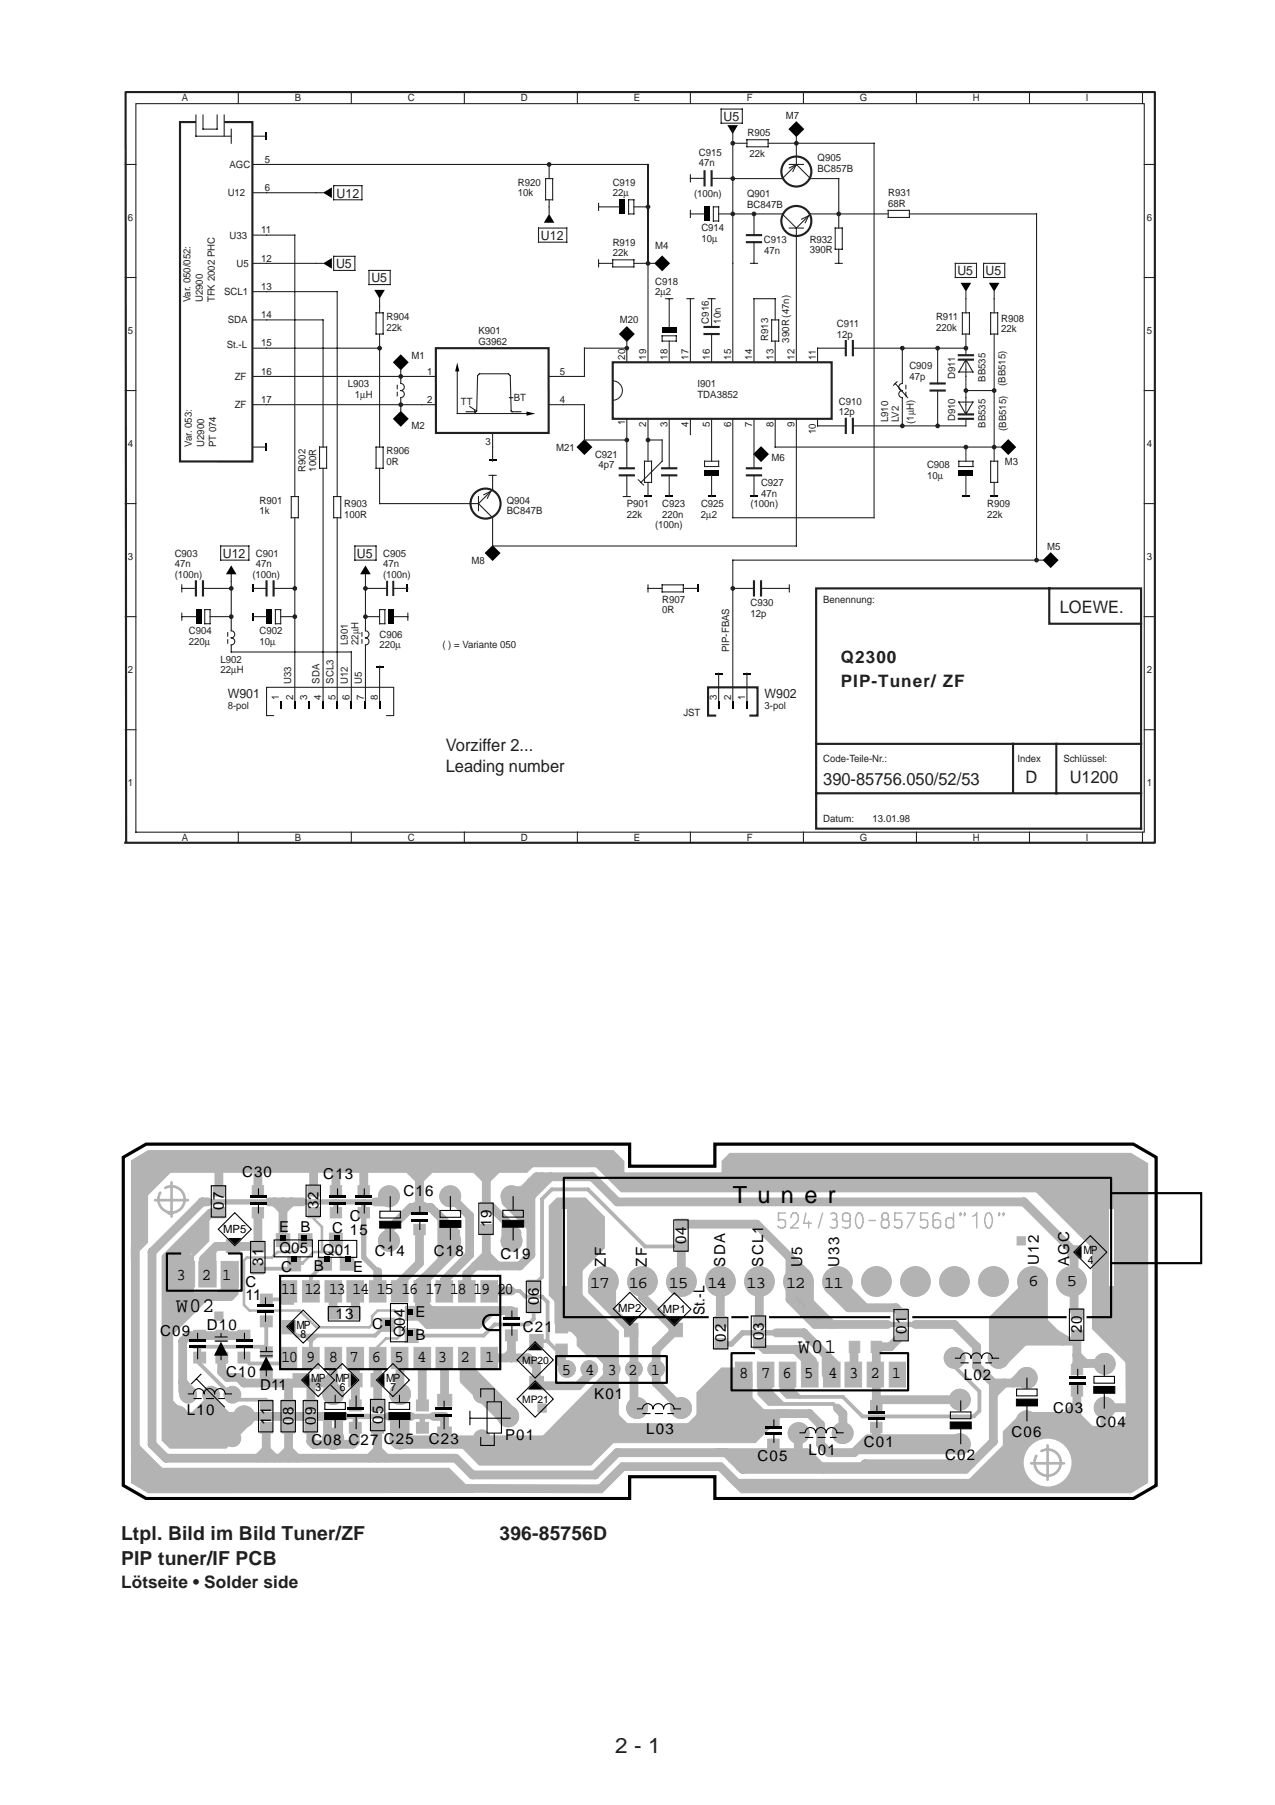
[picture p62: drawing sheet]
<svg xmlns="http://www.w3.org/2000/svg" width="210mm" height="297mm" viewBox="0 0 210 297" stroke-linecap="round" stroke-linejoin="round" font-family="sans-serif">
<defs><g id="words">
<text font-size="3.9" x="120.6" y="198">T u n e r</text>
<text font-size="3.5" fill="#231f20" x="101.3" y="288.5">2 - 1</text>
<g font-size="3.4">
<text x="29" y="215.9">W02</text>
<text x="131.4" y="222.7">W01</text>
</g>
<g font-size="3.2" fill="#231f20">
<text x="19.9" y="253.5">Ltpl. Bild im Bild Tuner/ZF</text>
<text x="19.9" y="257.6">PIP tuner/IF PCB</text>
<text x="82.2" y="253.5">396-85756D</text>
</g>
<g font-size="2.8" fill="#231f20">
<text x="174.5" y="100.9">LOEWE.</text>
<text x="138.4" y="113.1">PIP-Tuner/ ZF</text>
<text x="138.4" y="109">Q2300</text>
<text x="73.4" y="123.5">Vorziffer 2...</text>
<text x="73.4" y="127">Leading number</text>
<text x="135.5" y="129.2">390-85756.050/52/53</text>
<text x="168.8" y="128.9">D</text>
<text x="176.1" y="128.9">U1200</text>
<text x="19.9" y="261.3">Lötseite • Solder side</text>
</g>
<g font-size="2.7">
<text x="29.1" y="210.6">3</text>
<text x="33.2" y="210.6">2 1</text>
<text x="46.2" y="213">11 12 13 14 15 16 17 18 19 20</text>
<text x="97.1" y="211.9">17</text>
<text x="103.5" y="211.9">16</text>
<text x="110.1" y="211.9">15</text>
<text x="116.4" y="211.9">14</text>
<text x="122.9" y="211.9">13</text>
<text x="129.4" y="211.9">12</text>
<text x="135.7" y="211.9">11</text>
<text x="169.3" y="211.6">6</text>
<text x="175.6" y="211.6">5</text>
<text x="46.3" y="224.2">10 9</text>
<text x="54.1" y="224.2">8 7</text>
<text x="61.2" y="224.2">6</text>
<text x="65" y="224.2">5</text>
<text x="68.7" y="224.2">4 3</text>
<text x="75.8" y="224.2">2</text>
<text x="79.9" y="224.2">1</text>
<text x="92.5" y="226.3">5</text>
<text x="96.3" y="226.3">4</text>
<text x="100" y="226.3">3 2</text>
<text x="107.2" y="226.3">1</text>
<text x="121.7" y="226.8">8</text>
<text x="125.3" y="226.8">7</text>
<text x="128.8" y="226.8">6</text>
<text x="132.4" y="226.8">5</text>
<text x="136.3" y="226.8">4</text>
<text x="139.8" y="226.8">3</text>
<text x="143.3" y="226.8">2</text>
<text x="146.8" y="226.8">1</text>
</g>
<g font-size="2.5">
<text x="39.8" y="193.6">C30</text>
<text x="53.2" y="194">C13</text>
<text x="66.4" y="196.8">C16</text>
<text x="36.9" y="199.1" transform="rotate(-90 36.9 199.1)">07</text>
<text x="46" y="202.7">E</text>
<text x="49.5" y="202.7">B</text>
<text x="52.5" y="199" transform="rotate(-90 52.5 199)">32</text>
<text x="54.7" y="203">C</text>
<text x="57.6" y="201">C</text>
<text x="57.6" y="203.2">15</text>
<text x="80.9" y="202" transform="rotate(-90 80.9 202)">19</text>
<text x="43.3" y="208.3" transform="rotate(-90 43.3 208.3)">31</text>
<text x="46" y="206.3">Q05</text>
<text x="46.3" y="209.4">C</text>
<text x="51.6" y="209.2">B</text>
<text x="53.2" y="206.5">Q01</text>
<text x="58.2" y="209.4">E</text>
<text x="61.7" y="206.7">C14</text>
<text x="71.4" y="206.7">C18</text>
<text x="82.4" y="207.2">C19</text>
<text x="99.7" y="208.4" transform="rotate(-90 99.7 208.4)">ZF</text>
<text x="106.5" y="208.4" transform="rotate(-90 106.5 208.4)">ZF</text>
<text x="113" y="204.7" transform="rotate(-90 113 204.7)">04</text>
<text x="119.4" y="208.4" transform="rotate(-90 119.4 208.4)">SDA</text>
<text x="125.6" y="208.4" transform="rotate(-90 125.6 208.4)">SCL1</text>
<text x="132.1" y="208.4" transform="rotate(-90 132.1 208.4)">U5</text>
<text x="138.2" y="208.4" transform="rotate(-90 138.2 208.4)">U33</text>
<text x="171" y="208.1" transform="rotate(-90 171 208.1)">U12</text>
<text x="176" y="208.3" transform="rotate(-90 176 208.3)">AGC</text>
<text x="40.4" y="211.8">C</text>
<text x="40.4" y="214">11</text>
<text x="88.7" y="214.8" transform="rotate(-90 88.7 214.8)">06</text>
<text x="26.4" y="219.8">C09</text>
<text x="34.1" y="218.8">D10</text>
<text x="55.2" y="217.1">13</text>
<text x="61.3" y="218.6">C</text>
<text x="66.6" y="220.1" transform="rotate(-90 66.6 220.1)">Q04</text>
<text x="68.4" y="220.6">B</text>
<text x="68.4" y="216.7">E</text>
<text x="86.1" y="219.2">C21</text>
<text x="116" y="216.4" transform="rotate(-90 116 216.4)">St.-L</text>
<text x="119.5" y="220.8" transform="rotate(-90 119.5 220.8)">02</text>
<text x="125.7" y="220.5" transform="rotate(-90 125.7 220.5)">03</text>
<text x="149.2" y="219.5" transform="rotate(-90 149.2 219.5)">01</text>
<text x="178.1" y="219.4" transform="rotate(-90 178.1 219.4)">20</text>
<text x="37.2" y="226.6">C10</text>
<text x="158.7" y="227.2">L02</text>
<text x="30.8" y="232.8">L10</text>
<text x="42.8" y="228.7">D11</text>
<text x="97.8" y="230.2">K01</text>
<text x="173.4" y="232.5">C03</text>
<text x="44.6" y="234.5" transform="rotate(-90 44.6 234.5)">11</text>
<text x="48.3" y="234.5" transform="rotate(-90 48.3 234.5)">08</text>
<text x="51.3" y="237.7">C08 C27</text>
<text x="52" y="234.5" transform="rotate(-90 52 234.5)">09</text>
<text x="63.1" y="234.3" transform="rotate(-90 63.1 234.3)">05</text>
<text x="63.2" y="237.7">C25</text>
<text x="70.6" y="237.6">C23</text>
<text x="83.1" y="236.9">P01</text>
<text x="106.4" y="235.9">L03</text>
<text x="133.1" y="239.4">L01</text>
<text x="142.2" y="238.1">C01</text>
<text x="166.5" y="236.5">C06</text>
<text x="180.4" y="234.9">C04</text>
<text x="124.7" y="240.5">C05</text>
<text x="155.6" y="240.3">C02</text>
</g>
<g font-size="2.1" fill="#231f20">
<text x="119.1" y="19.9">U5</text>
<text x="55.4" y="32.5">U12</text>
<text x="89" y="39.5">U12</text>
<text x="55.3" y="44.1">U5</text>
<text x="61.1" y="46.4">U5</text>
<text x="157.6" y="45.3">U5</text>
<text x="162.3" y="45.3">U5</text>
<text x="36.7" y="91.8">U12</text>
<text x="58.8" y="91.8">U5</text>
<text x="37.5" y="114.9">W901</text>
<text x="125.9" y="114.9">W902</text>
</g>
<g font-size="1.9">
<text x="36.7" y="202.9">MP5</text>
<text x="178.4" y="206.4">MP</text>
<text x="179.1" y="207.9">4</text>
<text x="101.8" y="216">MP2</text>
<text x="48.8" y="218.7">MP</text>
<text x="49.5" y="220.2">8</text>
<text x="109.1" y="216.1">MP1</text>
<text x="51.2" y="227.5">MP</text>
<text x="55.2" y="227.5">MP</text>
<text x="63.6" y="227.5">MP</text>
<text x="52" y="229">3</text>
<text x="55.9" y="229">6</text>
<text x="64.3" y="229">7</text>
</g>
<g font-size="1.7">
<text x="86" y="224.4">MP20</text>
<text x="86" y="230.9">MP21</text>
</g>
<g font-size="1.6" fill="#231f20">
<text x="29.9" y="16.6">A</text>
<text x="48.5" y="16.6">B</text>
<text x="67.1" y="16.6">C</text>
<text x="85.7" y="16.6">D</text>
<text x="104.4" y="16.6">E</text>
<text x="123" y="16.6">F</text>
<text x="141.6" y="16.6">G</text>
<text x="160.2" y="16.6">H</text>
<text x="178.8" y="16.6">I</text>
<text x="123.1" y="22.3">R905</text>
<text x="129.4" y="19.5">M7</text>
<text x="37.8" y="27.6">AGC</text>
<text x="43.6" y="26.8">5</text>
<text x="115" y="27.4">47n</text>
<text x="115" y="25.6">C915</text>
<text x="123.4" y="25.9">22k</text>
<text x="134.6" y="26.5">Q905</text>
<text x="134.6" y="28.2">BC857B</text>
<text x="37.5" y="32.3">U12</text>
<text x="43.6" y="31.4">6</text>
<text x="85.2" y="30.6">R920</text>
<text x="85.2" y="32.3">10k</text>
<text x="100.9" y="32.3">22µ</text>
<text x="100.9" y="30.6">C919</text>
<text x="114.3" y="32.3">(100n)</text>
<text x="123" y="32.5">Q901</text>
<text x="123" y="34.2">BC847B</text>
<text x="146.2" y="32.3">R931</text>
<text x="146.2" y="34">68R</text>
<text x="21.1" y="36.4">6</text>
<text x="37.8" y="39.3">U33</text>
<text x="43" y="38.4">11</text>
<text x="100.9" y="40.4">R919</text>
<text x="107.8" y="41">M4</text>
<text x="115.5" y="39.8">10µ</text>
<text x="115.5" y="38.1">C914</text>
<text x="125.8" y="40">C913</text>
<text x="125.8" y="41.8">47n</text>
<text x="133.3" y="39.9">R932</text>
<text x="133.3" y="41.7">390R</text>
<text x="188.8" y="36.4">6</text>
<text x="38.9" y="43.9">U5</text>
<text x="43" y="43.1">12</text>
<text x="43" y="47.7">13</text>
<text x="100.9" y="42.2">22k</text>
<text x="107.8" y="46.8">C918</text>
<text x="31.4" y="49.7" transform="rotate(-90 31.4 49.7)">Var. 050/052:</text>
<text x="33.4" y="49.7" transform="rotate(-90 33.4 49.7)">U2900</text>
<text x="35.4" y="49.7" transform="rotate(-90 35.4 49.7)">TFK 2002 PHC</text>
<text x="36.9" y="48.6">SCL1</text>
<text x="37.5" y="53.2">SDA</text>
<text x="43" y="52.4">14</text>
<text x="63.7" y="52.6">R904</text>
<text x="102" y="53.2">M20</text>
<text x="107.8" y="48.6">2µ2</text>
<text x="116.7" y="53.2" transform="rotate(-90 116.7 53.2)">C916</text>
<text x="118.7" y="53.2" transform="rotate(-90 118.7 53.2)">10n</text>
<text x="137.8" y="53.8">C911</text>
<text x="154.1" y="52.6">R911</text>
<text x="164.8" y="52.9">R908</text>
<text x="21.1" y="55">5</text>
<text x="37.3" y="57.3">St.-L</text>
<text x="43" y="57">15</text>
<text x="63.7" y="54.4">22k</text>
<text x="67.7" y="59">M1</text>
<text x="78.8" y="56.7">G3962</text>
<text x="78.8" y="55">K901</text>
<text x="102.9" y="59.2" transform="rotate(-90 102.9 59.2)">20</text>
<text x="106.4" y="59.2" transform="rotate(-90 106.4 59.2)">19</text>
<text x="109.9" y="59.2" transform="rotate(-90 109.9 59.2)">18</text>
<text x="113.4" y="59.2" transform="rotate(-90 113.4 59.2)">17</text>
<text x="116.9" y="59.2" transform="rotate(-90 116.9 59.2)">16</text>
<text x="120.3" y="59.2" transform="rotate(-90 120.3 59.2)">15</text>
<text x="123.8" y="59.2" transform="rotate(-90 123.8 59.2)">14</text>
<text x="126.5" y="56.1" transform="rotate(-90 126.5 56.1)">R913</text>
<text x="127.3" y="59.2" transform="rotate(-90 127.3 59.2)">13</text>
<text x="129.9" y="56.4" transform="rotate(-90 129.9 56.4)">390R (47n)</text>
<text x="130.8" y="59.2" transform="rotate(-90 130.8 59.2)">12</text>
<text x="134.3" y="59.2" transform="rotate(-90 134.3 59.2)">11</text>
<text x="137.8" y="55.6">12p</text>
<text x="154.1" y="54.4">220k</text>
<text x="164.8" y="54.7">22k</text>
<text x="188.8" y="55">5</text>
<text x="38.6" y="62.5">ZF</text>
<text x="43" y="61.7">16</text>
<text x="57.3" y="63.7">L903</text>
<text x="58.4" y="65.4">1µH</text>
<text x="70.3" y="61.7">1</text>
<text x="92.1" y="61.7">5</text>
<text x="114.8" y="65.4">TDA3852</text>
<text x="114.8" y="63.7">I901</text>
<text x="149.7" y="60.8">C909</text>
<text x="149.7" y="62.5">47p</text>
<text x="157.3" y="62.3" transform="rotate(-90 157.3 62.3)">D911</text>
<text x="162.2" y="62.8" transform="rotate(-90 162.2 62.8)">BB535</text>
<text x="165.5" y="63.5" transform="rotate(-90 165.5 63.5)">(BB515)</text>
<text x="38.6" y="67.2">ZF</text>
<text x="43" y="66.3">17</text>
<text x="67.7" y="70.7">M2</text>
<text x="70.3" y="66.3">2</text>
<text x="75.9" y="66.6">TT</text>
<text x="84.6" y="66">BT</text>
<text x="92.1" y="66.3">4</text>
<text x="102.9" y="69.9" transform="rotate(-90 102.9 69.9)">1</text>
<text x="106.4" y="70.2" transform="rotate(-90 106.4 70.2)">2</text>
<text x="109.9" y="70.2" transform="rotate(-90 109.9 70.2)">3</text>
<text x="113.4" y="70.2" transform="rotate(-90 113.4 70.2)">4</text>
<text x="116.9" y="70.2" transform="rotate(-90 116.9 70.2)">5</text>
<text x="120.3" y="70.2" transform="rotate(-90 120.3 70.2)">6</text>
<text x="123.8" y="70.2" transform="rotate(-90 123.8 70.2)">7</text>
<text x="127.3" y="70.2" transform="rotate(-90 127.3 70.2)">8</text>
<text x="130.8" y="70.2" transform="rotate(-90 130.8 70.2)">9</text>
<text x="134.3" y="71.4" transform="rotate(-90 134.3 71.4)">10</text>
<text x="138.1" y="68.3">12p</text>
<text x="138.1" y="66.6">C910</text>
<text x="146.2" y="69.5" transform="rotate(-90 146.2 69.5)">L910</text>
<text x="148" y="69.5" transform="rotate(-90 148 69.5)">LV2</text>
<text x="150.4" y="69.7" transform="rotate(-90 150.4 69.7)">(1µH)</text>
<text x="157.3" y="69.3" transform="rotate(-90 157.3 69.3)">D910</text>
<text x="162.2" y="70.4" transform="rotate(-90 162.2 70.4)">BB535</text>
<text x="165.6" y="70.9" transform="rotate(-90 165.6 70.9)">(BB515)</text>
<text x="21.1" y="73.6">4</text>
<text x="31.6" y="73.6" transform="rotate(-90 31.6 73.6)">Var. 053:</text>
<text x="33.6" y="73.6" transform="rotate(-90 33.6 73.6)">U2900</text>
<text x="35.6" y="73.6" transform="rotate(-90 35.6 73.6)">PT 074</text>
<text x="50.3" y="77.6" transform="rotate(-90 50.3 77.6)">R902</text>
<text x="52" y="77.6" transform="rotate(-90 52 77.6)">100R</text>
<text x="63.7" y="76.5">0R</text>
<text x="63.7" y="74.7">R906</text>
<text x="80" y="73.3">3</text>
<text x="91.6" y="74.2">M21</text>
<text x="98" y="75.3">C921</text>
<text x="98.5" y="77.1">4p7</text>
<text x="127" y="75.9">M6</text>
<text x="152.6" y="77.1">C908</text>
<text x="165.4" y="76.5">M3</text>
<text x="188.8" y="73.6">4</text>
<text x="42.7" y="82.9">R901</text>
<text x="56.7" y="83.5">R903</text>
<text x="83.4" y="82.9">Q904</text>
<text x="103.2" y="83.5">P901</text>
<text x="109" y="83.5">C923</text>
<text x="115.4" y="83.5">C925</text>
<text x="123.5" y="83.5">(100n)</text>
<text x="125.3" y="81.7">47n</text>
<text x="125.3" y="80">C927</text>
<text x="152.6" y="78.8">10µ</text>
<text x="162.5" y="83.5">R909</text>
<text x="42.7" y="84.6">1k</text>
<text x="56.7" y="85.2">100R</text>
<text x="83.4" y="84.6">BC847B</text>
<text x="103.2" y="85.2">22k</text>
<text x="107.8" y="86.9">(100n)</text>
<text x="109" y="85.2">220n</text>
<text x="115.4" y="85.2">2µ2</text>
<text x="162.5" y="85.2">22k</text>
<text x="21.1" y="92.2">3</text>
<text x="28.8" y="95.1">(100n)</text>
<text x="28.8" y="93.3">47n</text>
<text x="28.8" y="91.6">C903</text>
<text x="41.6" y="95.1">(100n)</text>
<text x="42.1" y="93.3">47n</text>
<text x="42.1" y="91.6">C901</text>
<text x="63.1" y="95.1">(100n)</text>
<text x="63.1" y="93.3">47n</text>
<text x="63.1" y="91.6">C905</text>
<text x="77.6" y="92.8">M8</text>
<text x="172.4" y="90.4">M5</text>
<text x="188.8" y="92.2">3</text>
<text x="109" y="100.9">0R</text>
<text x="109" y="99.2">R907</text>
<text x="123.5" y="101.5">12p</text>
<text x="123.5" y="99.7">C930</text>
<text x="135.5" y="99.2">Benennung:</text>
<text x="31.1" y="106.1">220µ</text>
<text x="31.1" y="104.4">C904</text>
<text x="42.7" y="106.1">10µ</text>
<text x="42.7" y="104.4">C902</text>
<text x="57.3" y="106.1" transform="rotate(-90 57.3 106.1)">L901</text>
<text x="59" y="106.1" transform="rotate(-90 59 106.1)">22µH</text>
<text x="62.5" y="105">C906</text>
<text x="62.5" y="106.7">220µ</text>
<text x="72.8" y="106.7">( ) = Variante 050</text>
<text x="120.1" y="107.3" transform="rotate(-90 120.1 107.3)">PIP-FBAS</text>
<text x="21.1" y="110.8">2</text>
<text x="36.3" y="110.8">22µH</text>
<text x="36.3" y="109">L902</text>
<text x="48" y="112.5" transform="rotate(-90 48 112.5)">U33</text>
<text x="52.6" y="112.5" transform="rotate(-90 52.6 112.5)">SDA</text>
<text x="54.9" y="112.5" transform="rotate(-90 54.9 112.5)">SCL3</text>
<text x="57.3" y="112.5" transform="rotate(-90 57.3 112.5)">U12</text>
<text x="59.6" y="112.5" transform="rotate(-90 59.6 112.5)">U5</text>
<text x="188.8" y="110.8">2</text>
<text x="37.5" y="116.6">8-pol</text>
<text x="45.9" y="115.1" transform="rotate(-90 45.9 115.1)">1</text>
<text x="48.2" y="115.1" transform="rotate(-90 48.2 115.1)">2</text>
<text x="50.6" y="115.1" transform="rotate(-90 50.6 115.1)">3</text>
<text x="52.9" y="115.1" transform="rotate(-90 52.9 115.1)">4</text>
<text x="55.2" y="115.1" transform="rotate(-90 55.2 115.1)">5</text>
<text x="57.5" y="115.1" transform="rotate(-90 57.5 115.1)">6</text>
<text x="59.9" y="115.1" transform="rotate(-90 59.9 115.1)">7</text>
<text x="62.2" y="115.1" transform="rotate(-90 62.2 115.1)">8</text>
<text x="112.5" y="117.8">JST</text>
<text x="118" y="115.1" transform="rotate(-90 118 115.1)">3</text>
<text x="120.4" y="115.1" transform="rotate(-90 120.4 115.1)">2</text>
<text x="122.7" y="115.1" transform="rotate(-90 122.7 115.1)">1</text>
<text x="125.9" y="116.6">3-pol</text>
<text x="135.5" y="125.3">Code-Teile-Nr.:</text>
<text x="167.5" y="125.3">Index</text>
<text x="175.1" y="125.3">Schlüssel:</text>
<text x="21.1" y="129.4">1</text>
<text x="188.8" y="129.4">1</text>
<text x="135.5" y="135.2">Datum:</text>
<text x="143.7" y="135.2">13.01.98</text>
<text x="29.9" y="138.4">A</text>
<text x="48.5" y="138.4">B</text>
<text x="67.1" y="138.4">C</text>
<text x="85.7" y="138.4">D</text>
<text x="104.4" y="138.4">E</text>
<text x="123" y="138.4">F</text>
<text x="141.6" y="138.4">G</text>
<text x="160.2" y="138.4">H</text>
<text x="178.8" y="138.4">I</text>
</g>
</g></defs>
<g fill="none" stroke="#231f20" stroke-width=".18">
<path d="M22.4 17.1h166v119.8h-166zM32.3 18.9v3.5h5.8M33.4 18.9v2.3h2.3v-2.3M36.9 18.9v3.5M39.2 15.3v1.7M57.8 15.3v1.7M76.4 15.3v1.7M95.1 15.3v1.7M113.7 15.3v1.7M118.7 17.9h3.5v2.4h-3.5zM132.3 15.3v1.7M150.9 15.3v1.7"/>
<path d="M169.5 15.3v1.7M188.1 15.3v1.7M20.6 27.1h1.8M38.1 21.2v2.4M41.6 27.1h65.1v32.5M41.6 31.7h11.6M41.6 22.4h2.3M41.6 38.7h6.9v43M54.9 30.6h4.7v2.3h-4.7zM88.7 37.5h4.6v2.4h-4.6zM89.8 29.4h1.2v3.5h-1.2zM90.4 27.1v2.3"/>
<path d="M90.4 32.9v2.3M98.5 34h3.5M98.5 33.5v1.1M103.5 32.9h.9v2.3h-.9zM104.4 34h2.3M113.7 28.8v1.1M113.7 34.6v1.2M113.7 35.2h2.3M113.7 29.4h2.3M117.1 29.4h3.5M117.4 34h.9v2.4h-.9zM118.3 35.2h10.5l2.3 2.3"/>
<path d="M120.6 23.6h2.4M120.6 21.2v38.4M123 23h3.5v1.2h-3.5zM124.1 35.2v3.5M124.1 39.9v3.4M126.5 23.6h17.4v61.6h-23.3v-16.3M129.9 27.1h2.4M129.9 37.5h2.4M131.1 22.4v4.7M131.1 37.5v22.1M131.1 27.1l-1.2 .5M131.1 27.1l-.6 1.1"/>
<path d="M131.1 27.1l-2.3 2.3h-8.2M131.1 27.1l2.3 2.3h4.7v8.1M132 36.1l1.1-.6-.5 1.2M137.5 37.5h1.2v3.5h-1.2zM146.2 35.2h-12.8l-2.3 2.3M146.2 34.6h3.5v1.2h-3.5zM149.7 35.2h20.9v57M188.4 27.1h1.7M20.6 45.7h1.8M41.6 43.3h11.6M41.6 52.6h11.6v21M41.6 57.3h20.9"/>
<path d="M41.6 48h13.9v33.7M54.9 42.2h3.5v2.3h-3.5zM60.7 44.5h3.5v2.3h-3.5zM61.9 51.5h1.2v3.5h-1.2zM62.5 49.2v2.3M62.5 55v18.6M98.5 43.3h2.4M98.5 42.8v1.1M100.9 42.8h3.5v1.1h-3.5zM103.2 57.3h-7v4.6h-5.8M103.2 56.1v3.5M104.4 43.3h3.4"/>
<path d="M109 55.3h2.3v.8h-2.3zM109.6 49.2h1.2M110.2 49.2v4.6M110.2 56.1v3.5M113.1 49.2h1.1M113.7 49.2v10.4M116.6 49.2h1.1M117.1 49.2v4.6M117.1 55v4.6M123.5 43.3h1.2M127 52.6h1.2v3.5h-1.2zM127.6 52.6v-3.4h-3.5v10.4"/>
<path d="M127.6 56.1v3.5M137.5 43.3h1.2M138.1 41v2.3M139.2 57.3h-4.6v2.3M140.4 57.3h18.6M148.5 57.3v5.8a.58 .58 0 0 0-.5 .6 .58 .58 0 0 0 .5 .6 .58 .58 0 0 0-.5 .6 .58 .58 0 0 0 .5 .5v4.7M154.4 57.3v5.8M157.3 43.3h3.5v2.4h-3.5zM158.4 51.5h1.2v3.5h-1.2zM159 48v3.5M159 55v3.5M159 59.2v9"/>
<path d="M159 59.2l1.2 2h-2.3zM161.9 43.3h3.5v2.4h-3.5zM163.1 51.5h1.1v3.5h-1.1zM163.7 48v3.5M163.7 55v20.9M188.4 45.7h1.7M20.6 64.3h1.8M41.6 61.9h30.2M41.6 66.6h30.2M41.6 73.6h2.3M52.6 73.6h1.2v3.5h-1.2zM53.2 77.1v38.3"/>
<path d="M61.9 73.6h1.2v3.5h-1.2zM62.5 77.1v5.8h16.3M65.4 63.4v.6M65.4 64.6v.5M66 60.8v2.3a.58 .58 0 0 1 .6 .6 .58 .58 0 0 1-.6 .6 .58 .58 0 0 1 .6 .6 .58 .58 0 0 1-.6 .5v2.4M75.3 60.5v7.6h11.6M76.7 67.8h1.6l.2-.2 .1-5.8 .3-.3h4.8l.3 .3 .2 5.8 .1 .2h1.4M77.3 66.9l.9 .6v.4M80.5 78.2h1.2M81.1 71.2v4.7M81.1 78.2v2.4l-2.3 2.3M83.9 65.4h.5"/>
<path d="M90.4 66.6h5.8v5.8h7M100.9 62.7a1.6 1.6 0 0 1 1.6 1.6 1.6 1.6 0 0 1-1.6 1.6M103.2 68.9v8.2M103.2 78.2v3.5M105.1 79l.9 .8M106.1 75.9h1.2v3.5h-1.2zM106.7 72.4h2.3v3.5l-3.5 3.5M106.7 68.9v7M106.7 79.4v2.3M110.2 68.9v8.2M110.2 78.2v3.5M113.7 68.9v2.6"/>
<path d="M116 75.9h2.3v.9h-2.3zM117.1 68.9v7M117.1 78.2v3.5M124.1 68.9v8.2M124.1 78.2v3.5M127.6 68.9v4.7h37.2M131.1 68.9v21h-50v-4.7l-2.3-2.3M134.6 68.9v1.2h4.6M147.4 63.1l2 2.3M147.7 62.8l-.6 .6M149.1 63.4v.6M149.1 64.6v.5"/>
<path d="M154.4 64.3v5.8M157.9 75.9h2.3v.9h-2.3zM157.9 66.2h2.3l-1.2 2zM159 64.3h4.7M159 68.9v1.2h-18.6M159 73.6v2.3M159 78.2v3.5M163.1 75.9h1.1v3.5h-1.1zM163.7 79.4v2.3M188.4 64.3h1.7M20.6 82.9h1.8M29.9 96.8h2.4"/>
<path d="M29.9 96.2v1.2M33.4 96.8h4.7M36.3 89.9h4.7v2.3h-4.7zM38.1 94.5v9.3a.58 .58 0 0 1 .5 .6 .58 .58 0 0 1-.5 .6 .58 .58 0 0 1 .5 .6 .58 .58 0 0 1-.5 .5v1.2h19.7v8.1M41.6 96.8h2.3M45 96.8h3.5M48 81.7h1.1v3.5h-1.1zM48.5 85.2v30.2M54.9 81.7h1.2v3.5h-1.2zM55.5 85.2v30.2M58.4 89.9h3.5v2.3h-3.5zM60.2 94.5v9.3a.58 .58 0 0 1 .5 .6 .58 .58 0 0 1-.5 .6 .58 .58 0 0 1 .5 .6 .58 .58 0 0 1-.5 .5v9.3"/>
<path d="M60.2 96.8h3.5M63.7 95.7v2.3M63.8 95.7v2.3M64.7 95.7v2.3M64.8 95.7v2.3M64.8 96.8h2.3M78.8 81.7v2.3M79.6 81.4l1.2-.6-.6 1.2M102.6 81.7h1.2M106.7 96.8h2.3M106.7 96.2v1.2M109 96.2h3.5v1.2h-3.5z"/>
<path d="M112.5 96.8h2.3M120.6 96.8h3.5M125.3 96.8h4.6M129.9 96.2v1.2M171.8 92.2h-51.2v23.2M188.4 82.9h1.7M20.6 101.5h1.8M29.9 101.5h2.4M29.9 100.9v1.2M33.7 100.3h.9v2.3h-.9zM34.6 101.5h3.5M37.5 104.1v.6"/>
<path d="M37.5 105.3v.5M41.6 101.5h2.3M45 117.8h-1.1v-4.7h20.9v4.7h-1.1M45.3 100.3h.9v2.3h-.9zM46.2 101.5h2.3M59.6 104.1v.6M59.6 105.3v.5M60.2 101.5h2.3M62.5 100.3h.9v2.3h-.9zM62.5 109.6v5.8M64.8 101.5h2.3M67.1 100.9v1.2"/>
<path d="M118.3 110.8v4.6M123 110.8v4.6M188.4 101.5h1.7M20.6 120.1h1.8M39.2 136.9v1.8M57.8 136.9v1.8M76.4 136.9v1.8M95.1 136.9v1.8M113.7 136.9v1.8M132.3 136.9v1.8M150.9 136.9v1.8M169.5 136.9v1.8"/>
<path d="M188.1 136.9v1.8M188.4 120.1h1.7"/>
</g>
<g fill="none" stroke="#231f20" stroke-width=".35">
<path d="M32.3 20.1h-2.7v55.8h12v-55.8h-4.7M116 28.2v2.3M117.1 28.2v2.3M123 38.7h2.3M123 39.9h2.3M71.8 57.3h18.5v13.9h-18.5zM100.9 59.6h36v9.3h-36zM116 55h2.3M116 53.8h2.3M139.2 56.1v2.4M140.4 56.1v2.4M157.9 58.5h2.3"/>
<path d="M157.9 59.2h2.3M102 77.1h2.4M102 78.2h2.4M109 77.1h2.3M109 78.2h2.3M123 77.1h2.3M123 78.2h2.3M139.2 68.9v2.3M140.4 68.9v2.3M153.2 63.1h2.3M153.2 64.3h2.3M157.9 68.9h2.3"/>
<path d="M157.9 68.2h2.3M32.3 95.7v2.3M33.4 95.7v2.3M43.9 95.7v2.3M45 95.7v2.3M124.1 95.7v2.3M125.3 95.7v2.3M134.4 96.8h53.5v39.6h-53.5zM172.7 96.8v5.8h15.2M117.7 117.8h-1.1v-4.7h8.1v4.7h-1.2M20.8 138.5l-.1-123.3 169.4-.1v123.6h-169.5M134.4 130.6h53.5"/>
<path d="M134.4 122.4h53.5M166.8 122.4v8M173.9 122.4v8.2"/>
<circle cx="131.1" cy="28.2" r="2.47"/>
<circle cx="131.1" cy="36.4" r="2.47"/>
<circle cx="79.9" cy="82.9" r="2.47"/>
</g>
<g fill="#000">
<path d="M129.8 21.2l1.3-1.3 1.3 1.3-1.3 1.4zM53.2 31.7l1.4-.9v1.8zM116 34h.9v2.4h-.9zM61.6 47.7h1.8l-.9 1.5zM64.7 59.6l1.3-1.3 1.3 1.3-1.3 1.3zM109 53.8h2.3v.9h-2.3zM162.8 46.5h1.7l-.8 1.5zM64.7 68.9l1.3-1.3 1.3 1.3-1.3 1.3zM80.5 75.6h1.2v.3h-1.2zM94.9 73.6l1.3-1.3 1.3 1.3-1.3 1.3zM116 77.4h2.3v.8h-2.3zM124 74.7l1.3-1.3 1.3 1.3-1.3 1.3z"/>
<path d="M157.9 77.4h2.3v.8h-2.3zM164.7 73.6l1.3-1.3 1.3 1.3-1.3 1.3zM81.1 89.7l1.3 1.3-1.3 1.3-1.3-1.3zM114.8 96.2h.3v1.2h-.3zM171.7 92.2l1.3-1.3 1.3 1.3-1.3 1.3zM41.5 100.9h.3v1.2h-.3zM62.3 115.4h.3v1.2h-.3zM63.9 100.3h.9v2.3h-.9zM122.4 110.8h1.1v.3h-1.1zM122.8 115.4h.3v1.2h-.3z"/>
</g>
<g fill="#000">
<path d="M90.4 35.2l.9 1.5h-1.8zM119.7 20.6h1.8l-.9 1.4zM53.2 43.3l1.4-.8v1.7zM158.1 46.5h1.8l-.9 1.5zM75.3 59.7l.3 1.4h-.7zM86.7 67.7l1.4 .4-1.4 .3zM38.1 93.1l.8 1.4h-1.7zM60.2 93.1l.8 1.4h-1.7z"/>
<path d="M43.7 21.8h.3v1.2h-.3z" fill-rule="evenodd"/>
<path d="M102 32.9h.9v2.3h-.9z" fill-rule="evenodd"/>
<path d="M101.9 55l1.3-1.3 1.3 1.3-1.3 1.3z" fill-rule="evenodd"/>
<path d="M109 42l1.3 1.3-1.3 1.4-1.3-1.4z" fill-rule="evenodd"/>
<path d="M43.7 73h.3v1.2h-.3z" fill-rule="evenodd"/>
<path d="M41.5 96.2h.3v1.2h-.3z" fill-rule="evenodd"/>
<path d="M66.9 96.2h.2v1.2h-.2z" fill-rule="evenodd"/>
<path d="M106.1 81.5h1.2v.3h-1.2z" fill-rule="evenodd"/>
<path d="M109.6 81.5h1.2v.3h-1.2z" fill-rule="evenodd"/>
<path d="M116.6 81.4h1.1v.3h-1.1z" fill-rule="evenodd"/>
<path d="M123.5 81.5h1.2v.3h-1.2z" fill-rule="evenodd"/>
<path d="M158.4 81.5h1.2v.3h-1.2z" fill-rule="evenodd"/>
<path d="M163.1 81.5h1.1v.3h-1.1z" fill-rule="evenodd"/>
<path d="M32.3 100.3h.8v2.3h-.8z" fill-rule="evenodd"/>
<path d="M43.9 100.3h.9v2.3h-.9z" fill-rule="evenodd"/>
<path d="M46.1 115.4h.3v1.2h-.3z" fill-rule="evenodd"/>
<path d="M48.4 115.4h.3v1.2h-.3z" fill-rule="evenodd"/>
<path d="M50.7 115.4h.3v1.2h-.3z" fill-rule="evenodd"/>
<path d="M53 115.4h.3v1.2h-.3z" fill-rule="evenodd"/>
<path d="M55.4 115.4h.3v1.2h-.3z" fill-rule="evenodd"/>
<path d="M57.7 115.4h.3v1.2h-.3z" fill-rule="evenodd"/>
<path d="M60 115.4h.3v1.2h-.3z" fill-rule="evenodd"/>
<path d="M61.9 109.6h1.2v.3h-1.2z" fill-rule="evenodd"/>
<path d="M117.7 110.8h1.2v.3h-1.2z" fill-rule="evenodd"/>
<path d="M118.2 115.4h.3v1.2h-.3z" fill-rule="evenodd"/>
<path d="M120.5 115.4h.3v1.2h-.3z" fill-rule="evenodd"/>
</g>
<g fill="#231f20" stroke="#231f20" stroke-width=".19">
<circle cx="103.2" cy="72.4" r=".29"/>
<circle cx="148.5" cy="70.1" r=".29"/>
<circle cx="154.4" cy="70.1" r=".29"/>
<circle cx="148.5" cy="57.3" r=".29"/>
<circle cx="154.4" cy="57.3" r=".29"/>
<circle cx="159" cy="57.3" r=".29"/>
<circle cx="106.7" cy="72.4" r=".29"/>
<circle cx="103.2" cy="57.3" r=".29"/>
<circle cx="138.1" cy="35.2" r=".29"/>
<circle cx="38.1" cy="101.5" r=".29"/>
<circle cx="38.1" cy="96.8" r=".29"/>
<circle cx="90.4" cy="27.1" r=".29"/>
<circle cx="106.7" cy="34" r=".29"/>
<circle cx="106.7" cy="43.3" r=".29"/>
<circle cx="66" cy="66.6" r=".29"/>
<circle cx="66" cy="61.9" r=".29"/>
<circle cx="159" cy="64.3" r=".29"/>
<circle cx="159" cy="73.6" r=".29"/>
<circle cx="163.7" cy="73.6" r=".29"/>
<circle cx="163.7" cy="64.3" r=".29"/>
<circle cx="60.2" cy="96.8" r=".29"/>
<circle cx="60.2" cy="101.5" r=".29"/>
<circle cx="120.6" cy="35.2" r=".29"/>
<circle cx="120.6" cy="29.4" r=".29"/>
<circle cx="120.6" cy="23.6" r=".29"/>
<circle cx="124.1" cy="35.2" r=".29"/>
<circle cx="120.6" cy="96.8" r=".29"/>
<circle cx="170.6" cy="92.2" r=".29"/>
<circle cx="48.5" cy="101.5" r=".29"/>
<circle cx="48.5" cy="96.8" r=".29"/>
<circle cx="62.5" cy="57.3" r=".29"/>
<circle cx="131.1" cy="23.6" r=".29"/>
</g>
<g fill="#b3b3b3" stroke="#b3b3b3" stroke-width=".16">
<path d="M35.4 215.9h1.3v1.4h-1.3z"/>
<path d="M167.4 203.5h1.4v1.4h-1.4z"/>
<path d="M88.6 231h1.3v1.4h-1.3z"/>
</g>
<g fill="#b3b3b3">
<path d="M156.7 229.1a1.8 1.8 0 0 1 2-.4 1.8 1.8 0 0 1 1.1 1.6h-1.8h1.8a1.8 1.8 0 0 1-2.5 1.7 1.8 1.8 0 0 1-.6-2.9z"/>
<circle cx="158" cy="230.3" r="1.8"/>
<circle cx="158" cy="237.7" r="1.8"/>
<circle cx="181.9" cy="224.4" r="1.8"/>
<circle cx="181.9" cy="231.7" r="1.8"/>
<circle cx="169" cy="226.8" r="1.8"/>
<circle cx="169" cy="233.9" r="1.8"/>
<circle cx="54.9" cy="229.4" r="1.8"/>
<circle cx="54.9" cy="236.8" r="1.8"/>
<circle cx="64" cy="196.9" r="1.8"/>
<circle cx="64" cy="204.2" r="1.8"/>
<circle cx="74.1" cy="196.9" r="1.8"/>
<circle cx="74.1" cy="204.2" r="1.8"/>
<circle cx="84.2" cy="196.9" r="1.8"/>
<circle cx="84.2" cy="204.2" r="1.8"/>
</g>
<g fill="#b3b3b3" stroke="#b3b3b3" stroke-width=".25">
<path d="M91.5 217.6h1.9v1.7h-1.9z"/>
<path d="M86.9 210.7h1.9v1.7h-1.9z"/>
<path d="M86.9 214.3h1.9v1.7h-1.9z"/>
<path d="M83.3 215.3h1.8v1.7h-1.8z"/>
<path d="M83.3 218.9h1.8v1.7h-1.8z"/>
<path d="M68.6 230.4h1.9v1.7h-1.9z"/>
<path d="M61.2 230.4h1.9v1.7h-1.9z"/>
<path d="M57.6 230.4h1.8v1.7h-1.8z"/>
<path d="M57.6 215.2h1.7v1.9h-1.7z"/>
<path d="M54 215.2h1.7v1.9h-1.7z"/>
<path d="M46.4 212.9h1.9v1.7h-1.9z"/>
<path d="M42.9 225.3h1.9v1.7h-1.9z"/>
<path d="M39.2 222.6h1.9v1.7h-1.9z"/>
<path d="M31.9 222.6h1.9v1.7h-1.9z"/>
<path d="M35.6 222.6h1.9v1.7h-1.9z"/>
<path d="M39.2 219h1.9v1.7h-1.9z"/>
<path d="M31.9 219h1.9v1.7h-1.9z"/>
<path d="M35.6 219h1.9v1.7h-1.9z"/>
<path d="M42.9 221.7h1.9v1.7h-1.9z"/>
<path d="M42.9 216.6h1.9v1.7h-1.9z"/>
<path d="M42.9 213h1.9v1.7h-1.9z"/>
<path d="M41.5 207.9h1.9v1.7h-1.9z"/>
<path d="M41.5 204.3h1.9v1.7h-1.9z"/>
<path d="M42.9 230.4h1.9v1.7h-1.9z"/>
<path d="M46.5 230.4h1.9v1.7h-1.9z"/>
<path d="M50.2 230.4h1.9v1.7h-1.9z"/>
<path d="M68.6 234.1h1.9v1.7h-1.9z"/>
<path d="M61.2 234.1h1.9v1.7h-1.9z"/>
<path d="M57.6 234.1h1.8v1.7h-1.8z"/>
<path d="M42.9 234.1h1.9v1.7h-1.9z"/>
<path d="M46.5 234.1h1.9v1.7h-1.9z"/>
<path d="M50.2 234.1h1.9v1.7h-1.9z"/>
</g>
<path d="M91.5 221.2h1.9v1.7h-1.9z" fill="#b3b3b3" stroke="#b3b3b3" stroke-width=".16"/>
<g fill="#b3b3b3">
<circle cx="65.9" cy="229.4" r="1.8"/>
<circle cx="65.9" cy="236.8" r="1.8"/>
</g>
<g fill="#b3b3b3" stroke="#b3b3b3" stroke-width=".16">
<path d="M41.5 195.1h1.9v1.7h-1.9z"/>
<path d="M41.5 198.7h1.9v1.7h-1.9z"/>
<path d="M50.7 195.1h1.9v1.7h-1.9z"/>
<path d="M50.7 198.7h1.9v1.7h-1.9z"/>
<path d="M54.4 195.1h1.8v1.7h-1.8z"/>
<path d="M54.4 198.7h1.8v1.7h-1.8z"/>
<path d="M58.9 195.1h1.9v1.7h-1.9z"/>
<path d="M68.1 197.9h1.9v1.7h-1.9z"/>
<path d="M68.1 201.5h1.9v1.7h-1.9z"/>
<path d="M79.1 197.9h1.9v1.7h-1.9z"/>
<path d="M79.1 201.5h1.9v1.7h-1.9z"/>
<path d="M111.2 200.6h1.9v1.7h-1.9z"/>
<path d="M111.2 204.2h1.9v1.7h-1.9z"/>
<path d="M147.5 215.3h1.9v1.7h-1.9z"/>
<path d="M147.5 218.9h1.9v1.7h-1.9z"/>
<path d="M143.3 230.5h1.9v1.7h-1.9z"/>
<path d="M143.3 234.1h1.9v1.7h-1.9z"/>
<path d="M176.4 228h1.8v1.7h-1.8z"/>
<path d="M176.4 224.5h1.8v1.7h-1.8z"/>
<path d="M176.4 218.9h1.8v1.7h-1.8z"/>
<path d="M176.4 215.4h1.8v1.7h-1.8z"/>
<path d="M126.4 233.2h1.9v1.7h-1.9z"/>
<path d="M117.7 216.7h1.9v1.7h-1.9z"/>
<path d="M117.7 220.3h1.9v1.7h-1.9z"/>
<path d="M126.4 236.8h1.9v1.7h-1.9z"/>
<path d="M143.4 220.7h1.7v1.9h-1.7z"/>
<path d="M139.8 220.7h1.7v1.9h-1.7z"/>
<path d="M124.1 216.7h1.8v1.7h-1.8z"/>
<path d="M124.1 220.3h1.8v1.7h-1.8z"/>
<path d="M58.9 198.7h1.9v1.7h-1.9z"/>
<path d="M35.1 198.7h1.9v1.7h-1.9z"/>
</g>
<g fill="#b3b3b3">
<circle cx="108" cy="225.3" r="1.45"/>
<circle cx="104.4" cy="225.3" r="1.45"/>
<circle cx="100.7" cy="225.3" r="1.45"/>
<circle cx="97" cy="225.3" r="1.45"/>
<circle cx="93.4" cy="225.3" r="1.45"/>
<circle cx="138.7" cy="235.8" r="1.8"/>
<circle cx="131.5" cy="235.8" r="1.8"/>
<circle cx="164.4" cy="223.5" r="1.8"/>
<circle cx="157.2" cy="223.5" r="1.8"/>
<circle cx="112.1" cy="231.7" r="1.8"/>
<circle cx="104.9" cy="231.7" r="1.8"/>
<circle cx="38.3" cy="229.5" r="1.45"/>
<circle cx="31" cy="229.5" r="1.45"/>
<circle cx="34.7" cy="229.5" r="1.45"/>
<circle cx="38.3" cy="236.7" r="1.45"/>
<circle cx="31.1" cy="236.7" r="1.45"/>
<circle cx="40.2" cy="233.1" r="1.8"/>
<circle cx="29.2" cy="233.1" r="1.8"/>
</g>
<path d="M110.1 217.8h2.2" fill="none" stroke="#b3b3b3" stroke-width=".16"/>
<g fill="#b3b3b3" stroke="#b3b3b3" stroke-width=".16">
<path d="M87.2 219.6h2.2v2.2h-2.2z"/>
<path d="M62.7 216.9h2.3v2.2h-2.3z"/>
<path d="M57.4 226h2.2v2.2h-2.2z"/>
<path d="M48.2 226.1h2.3v2.2h-2.3z"/>
<path d="M72.1 234.8h2.2v2h-2.2z"/>
<path d="M46.4 217.3h2.2v2.2h-2.2z"/>
<path d="M45.5 203h2.2v2.1h-2.2z"/>
<path d="M37.3 204h2.2v2.1h-2.2z"/>
<path d="M49.1 203h2.3v2.1h-2.3z"/>
<path d="M52.4 206.9h2.2v2.1h-2.2z"/>
<path d="M56 206.9h2.2v2.1h-2.2z"/>
<path d="M54.2 202.9h2.1v2.3h-2.1z"/>
<path d="M47.4 206.9h2.1v2.2h-2.1z"/>
<path d="M61.1 226h2.2v2.2h-2.2z"/>
<path d="M72.1 229.5h2.3v1.9h-2.3z"/>
<path d="M66.7 215h2.1v2.3h-2.1z"/>
<path d="M66.7 218.7h2.1v2.2h-2.1z"/>
<path d="M87.2 226.5h2.3v2.2h-2.3z"/>
</g>
<g fill="#b3b3b3">
<circle cx="79.3" cy="229.5" r="1.45"/>
<circle cx="79.3" cy="236.7" r="1.45"/>
<circle cx="83.7" cy="233.1" r="1.8"/>
</g>
<path d="M66.7 220.9h2.1" fill="none" stroke="#b3b3b3" stroke-width=".16"/>
<path d="M35.1 195.1h1.9v1.7h-1.9z" fill="#b3b3b3" stroke="#b3b3b3" stroke-width=".16"/>
<g fill="#b3b3b3">
<circle cx="176.4" cy="210.9" r="2.51"/>
<circle cx="170" cy="210.9" r="2.51"/>
<circle cx="163.6" cy="210.9" r="2.51"/>
<circle cx="157.1" cy="210.9" r="2.51"/>
<circle cx="150.7" cy="210.9" r="2.51"/>
<circle cx="144.3" cy="210.9" r="2.51"/>
<circle cx="137.9" cy="210.9" r="2.51"/>
<circle cx="131.4" cy="210.9" r="2.51"/>
<circle cx="125" cy="210.9" r="2.51"/>
<circle cx="118.6" cy="210.9" r="2.51"/>
<circle cx="112.2" cy="210.9" r="2.51"/>
<circle cx="105.8" cy="210.9" r="2.51"/>
<circle cx="99.3" cy="210.9" r="2.51"/>
</g>
<g fill="#b3b3b3" stroke="#b3b3b3" stroke-width=".16">
<path d="M146.4 224.2h2.7v4.1h-2.7z"/>
<path d="M142.8 224.2h2.7v4.1h-2.7z"/>
<path d="M139.1 224.2h2.8v4.1h-2.8z"/>
<path d="M135.6 224.2h2.7v4.1h-2.7z"/>
<path d="M131.9 224.2h2.8v4.1h-2.8z"/>
<path d="M128.3 224.2h2.7v4.1h-2.7z"/>
<path d="M124.7 224.2h2.7v4.1h-2.7z"/>
<path d="M121.1 224.2h2.7v4.1h-2.7z"/>
<path d="M79.2 210.8h2.7v3.5h-2.7z"/>
<path d="M75.5 210.8h2.7v3.5h-2.7z"/>
<path d="M71.8 210.8h2.7v3.5h-2.7z"/>
<path d="M68.2 210.8h2.7v3.5h-2.7z"/>
<path d="M64.4 210.8h2.8v3.5h-2.8z"/>
<path d="M60.8 210.8h2.7v3.5h-2.7z"/>
<path d="M57.1 210.8h2.8v3.5h-2.8z"/>
<path d="M53.5 210.8h2.7v3.5h-2.7z"/>
<path d="M49.8 210.8h2.7v3.5h-2.7z"/>
<path d="M29.2 207.6h2.8v4.2h-2.8z"/>
<path d="M32.7 207.6h2.9v4.2h-2.9z"/>
<path d="M36.4 207.6h2.8v4.2h-2.8z"/>
<path d="M46.1 210.8h2.8v3.5h-2.8z"/>
<path d="M79.2 221.7h2.7v3.5h-2.7z"/>
<path d="M75.5 221.7h2.7v3.5h-2.7z"/>
<path d="M71.8 221.7h2.7v3.5h-2.7z"/>
<path d="M68.2 221.7h2.7v3.5h-2.7z"/>
<path d="M64.4 221.7h2.8v3.5h-2.8z"/>
<path d="M60.8 221.7h2.7v3.5h-2.7z"/>
<path d="M57.1 221.7h2.8v3.5h-2.8z"/>
<path d="M53.5 221.7h2.7v3.5h-2.7z"/>
<path d="M49.8 221.7h2.7v3.5h-2.7z"/>
<path d="M46.1 221.7h2.8v3.5h-2.8z"/>
</g>
<path d="M20.3 190.4l3.8-2.1h79.6v3.6h14v-3.6h68.9l3.7 2.1v54l-3.7 2.2h-68.9v-3.6h-14v3.6h-79.6l-3.8-2.2z" fill="none" stroke="#000" stroke-width=".53"/>
<g fill="none" stroke="#b3b3b3" stroke-width="1.4">
<path d="M34.7 199.6h1.3M36 190v6M42.5 190v6M51.6 190v6M55.3 190v6M59.9 190v6M64 196.9l-.9 .9h-1.4M67.2 192.3l1.9 1.8 1.8-1.8M69.1 192.3v6.4M74.1 196.9l3.2 3.2v6.4l-4.1 4.1v1.9M78.2 192.3l1.9 1.8 1.8-1.8M80.1 192.3v6.4h.9l4.1 4.1"/>
<path d="M85.6 196.4l2.7-2.7h9.2l4.1 4.1h67l8.2 8.2v9.7M87.4 194.6v11.9l-1.8 1.8h-7.4M89.2 193.7l-1.8 1.8M90.6 193.7l-3.2 3.2M22.3 204.9v34.2M33.3 213.4h4.6M40.2 219.8h-9.2l-.9 .9v8.3M54.8 212.5v3.6M58.5 212.5v3.6M62.2 209.2v3.3M64 202.4l3.7-3.7h3.2l4.1 4.1M69.1 202.4v5.5l-3.3 3.2"/>
<path d="M69.5 216.6h10.6M70 210.2v5.5h14.2M70 214.8l.9 .9M75 205.1l-5.9 6v5h-1.4M75 205.6l-5 5M80.1 202.4v5.9M80.5 212.5h3.7M81 215.7l-2.3 2.3h-8.3l-1.8-1.9M81.9 208.3l-1.8-1.8-3.2 3.2v2.8M84.2 219.8v3.7M97.5 212.5l6.5 6.4M104.4 218.9v12.4"/>
<path d="M105.7 211.1v2.3l5.5 5.5-3.2 3.2v5.5l4.1 4.1M112.2 201.5h12.3l8.3 8.2M130.1 207v6.8M131 207.9v1.4M150.7 218h6.4l3.7 3.6v3.2l2.7 2.8M171.8 217.5l3.2 3.2M30.1 227.4l1.6 1.8M36.5 223.9v1.9l.9 .9h1.8l1 .9h14.6M41.6 233.1h15.1M47.5 227.6v3.7M51.2 234.9v2.3l.4 .5h6.5l.4-.5v-2.3M51.2 227.6v3.7"/>
<path d="M53.9 233.1v4.1h1.9v-4.1M54.8 223.5v5.3M54.8 226.2l-1.3 1.4M58.5 223.5v7.8M60.8 240l1.4-1.4 1.4 1.4M62.2 234.9v5.1M64 233.1h3.7M65.8 223.5v5.9M69.5 223.5v7.8M71.4 233.1h1.8v4.6M73.2 223.5v6.8M77.3 223.5v1.8"/>
<path d="M80.5 223.5h6.4l1.4 1.3v2.8M84.2 222.5l-.9 1M92.4 222.1v2.3l1 .9M97.5 225.8l-2.3 2.2h-6.4M120.4 240h13.3M127.3 237.7v1.4M127.8 232.6h5.5l1.8 1.9v3.2l1.4 1.4h4.1l2.3-2.3M132.8 239.1h-31.2l-3.7 3.6h-20.1l-2.8-2.7M144.3 234.9v1.9M163.5 227.6h6M163.5 227.6v9.6l-4.6 4.6h-36.6l-2.8-2.7M165.4 227.6l-1.9 1.8"/>
<path d="M168.1 226.2l-1.4 1.4M177.3 231.3l-1.8 1.8M177.3 220.7v3.7h4.6M177.3 229v4.2M177.3 223l1.4 1.4M181 231.7h5M181.9 230.8v5.5M79.1 240.4h17.9M121.3 244.1l-2.7-2.8h-16.1l-3.6 3.7-23.2-.1M121.8 241.3h20.2"/>
</g>
<g fill="#b3b3b3" stroke="#b3b3b3" stroke-width="1.4">
<path d="M72.7 200.5l2.3 2.3v2.8l-2.3 1.8z"/>
<path d="M83.3 201l1.8 1.8v1.9h-1.8z"/>
<path d="M22.3 191.4l2.3-1.4h76.1l1.4 1.4v2.3h17.4v-2.3l.9-1h65.6l2.3 1.4v51.8l-2.3 1.4h-63.7l-1-.9h38.6l5.9-6v-2.3l2.8-2.7h8.7l2.3 2.3h4.6l1.8-1.9v-9.6l-5.5-5.5v-13.3l-9.6-9.6h-68.4l-4.1-4.1h-11l-.9 .9h-58.7l-4.1 4.1v7.8l-1.4 1.4z"/>
<path d="M22.3 238.2l4.1 4.1h47.2l2.8 2.7h-51.8l-2.3-1.4z"/>
<path d="M142.9 236.8h15.1v1.8h-16.9z"/>
<path d="M91.1 198.7l.9-.9h4.1l2.8 2.7v4.6l-3.7 3.7v4.6l6 5.9v13.8l1.8 1.8h10.5l1.9-1.8v-3.7l3.6-3.6h3.7l.5 .4v4.1l2.3 2.3h2.7l-4.1 4.2h-23.4l-3.7 3.6h-17.9l-2.7-2.7h-11l-.5-.5v-4.1l1.8 .1v3.7h23l10.3-10.4v-2.3l-1.6-1.7h-1.4l-1.3-1.3v-1.4l-1.4-1.4h-1.4l-.9-.9v-3.6l-.9-1z"/>
<path d="M31.9 233.1l3.1-3.1 .1 .8 2.3 2.3z"/>
<path d="M27.3 207l7.4-7.4-1 .9v3.5l-2.5 2.5v6.9h2.5l-5.9 5.9v11.5l2.3 2.3h11.4l-4.5 4.6h-8.8l-.9-.9z"/>
<path d="M37.2 209.7h1.4v3l-.7 .7h-1.9l1.2-1.2z"/>
<path d="M76.4 223.5l.9 1.8 6.9 6.9-.9 1.8-6.9-6.9z"/>
<path d="M163.5 217l5.5-5.5 2.8-.4v6.4l5.5 3.2h-8.7l-3.2 3.2-1.9-.4z"/>
<path d="M83.8 195.9l3.6 .1v5.9l-4.1-4.1v-1z"/>
<path d="M97.5 211.1l3.2-.5v5.1l-3.2-3.2z"/>
</g>
<path d="M146.1 218h4.6M51.2 233.1v1.8M56.7 233.1h7.3M58.5 233.1v1.8M67.7 233.1h3.7M69.5 233.1v1.8" fill="none" stroke="#b3b3b3" stroke-width=".88"/>
<g fill="none" stroke="#b3b3b3" stroke-width=".62">
<path d="M42.5 208.8h5.9M43.8 213.8h2.3M43.8 217.5v5M48.4 207.9h1.4M50.3 219.8l.9 .9M52.1 219.8l-.9 .9M53.5 207.9l-2.3 2.3v2.3M63.3 218.2l-1.5 1.6h-12.9l-1.4-1.4M84.2 212.5h1.4l.9 .9h2.7l1 .9v6.4M31.9 221.6h11.9M32.8 221.6v2.8l6 5.9h5M40.2 223.5l.9 .9h5.5"/>
<path d="M50.7 220.3h.9M51.2 220.7v2.8M88.3 220.7h1.9M90.2 220.7l1.3 1.4"/>
</g>
<path d="M51.6 199.8v.7l1.4 1.4v4.1M49.8 207.9l1.8-1.9h3.7l1.8 1.9" fill="none" stroke="#b3b3b3" stroke-width=".42"/>
<path d="M131 212l5.9 6h-2.7l-4.1-4.2z" fill="#b0b0b0" stroke="#b3b3b3" stroke-width="1.4"/>
<g fill="none" stroke="#b3b3b3" stroke-width="1.4">
<path d="M34.2 197.8h-.9l-8.3 8.2v31.7l2.3 2.3h47.7M42.5 199.6v5.5h-6.9l-2.1 2.1M44.3 197.8h5.5M45.2 197.8l1.4 1.4 1.4-1.4M46.6 197.8v6.4M112.2 205.1v6M118.6 210.6v6.9M125 210.6v6.9M127.8 219.3h4.5l5.1 5.1M133.3 211.1v5.9M134.2 218h11.9M139.7 215.2h7.8l.9 .9"/>
<path d="M148.4 219.8l-1.8 1.8h-2.3v8.7h13.7M42.5 240l1.3-1.4 1.4 1.4M43.8 234.9v5.1M46.1 240l1.4-1.4 1.4 1.4M47.5 234.9v5.1M62.2 223.5v7.8M125 221.2l.9 .9h6l1.8 1.8v2.8M131 222.1l2.3 2.3M131.4 235.8v5.5M132.8 239.1l2.8 2.7M132.8 223v3.7M136 223v3.2"/>
<path d="M137.8 231.7l1 .9v2.8M140.6 221.6v4.6M159.9 240.9h-17.5l-.4 .4"/>
</g>
<path d="M34.2 197.8h10.1M49.8 197.8h11.9M55.3 197.8v1.8M59.9 197.8v9.2l2.3 2.2M127.8 219.3h-5.5l-1.9 1.9h-1.8" fill="none" stroke="#b3b3b3" stroke-width=".88"/>
<g fill="#b3b3b3" stroke="#b3b3b3" stroke-width="1.4">
<path d="M34.9 205.8v3.9h-1.4v-2.5z"/>
<path d="M136.5 212l3.2 .5 2.7 2.7h-2.7z"/>
</g>
<path d="M87.9 215.2v1.8l-1 1h-5.5l-1.8 1.8h-11.9M112.2 205.1h-6l-9.4-9.4h-6l-1.6 1.6v12.9l-1.3 1.3M126.6 231h10.6l.6 .7M157.1 223.5v1.3l4.1 4.2v3.2l-.9 .9h-18.3l-3.2-3.2" fill="none" stroke="#b3b3b3" stroke-width=".62"/>
<g fill="#b3b3b3" stroke="#b3b3b3" stroke-width=".62">
<path d="M128.7 225.8h1.8v2.9l1.1 1.2h7.2h-9.2l-.9-.9z"/>
<path d="M125 225.8h1.8v3.2l2.1 2h-2.3l-1.6-1.6z"/>
</g>
<path d="M50.3 204.2l-1.9 1.8h-2.7l-.9 1h-4.2l-.4 .4v7.4l.9 .9h8.2l2.8 2.7h8.7l.5-.4v-1.4l.9-.9h2.7l.9 .9v3.2l-.4 .5h-1.8l-1.4 1.3v1.9" fill="none" stroke="#b3b3b3" stroke-width=".42"/>
<g fill="none" stroke="#b3b3b3" stroke-width=".24">
<path d="M129.3 199.6h-1.1v1.2a.71 .71 0 0 1 1.1 .4v.4a.68 .68 0 0 1-.6 .5 .68 .68 0 0 1-.6-.3M132.7 199.6l-.4 1.7h1.3M135.4 199.6l-.7 2.5M136.8 199.8l.2-.2h.4a.59 .59 0 0 1 .3 .6 .59 .59 0 0 1-.3 .5M141.3 199.6h.3a1.85 1.85 0 0 1 0 2.5h-.3a1.85 1.85 0 0 1 0-2.5zM148.5 199.6h-1.2v1.2a.71 .71 0 0 1 1.2 .4v.4a.68 .68 0 0 1-.6 .5 .68 .68 0 0 1-.7-.3M149.4 199.6h1.2l-1.2 2.5M152.7 199.6h-1.1v1.2a.71 .71 0 0 1 1.1 .4v.4a.68 .68 0 0 1-.5 .5 .68 .68 0 0 1-.7-.3M154.8 199.8a.69 .69 0 0 0-1.2 .3v1.5a.64 .64 0 0 0 .6 .5 .64 .64 0 0 0 .7-.5v-.4a.64 .64 0 0 0-.7-.5 .64 .64 0 0 0-.6 .5M157 199.6v2.5M158.1 199.6v.3l-.1-.1zM158.1 199.9l-.1 .2"/>
<path d="M158.8 199.9l-.1-.1 .1-.2 .1 .2-.2 .3M162.6 199.6h.3a1.85 1.85 0 0 1 0 2.5h-.3a1.85 1.85 0 0 1 0-2.5zM164.5 199.6v.3l-.1-.1zM164.5 199.9l-.1 .2M165.2 199.9l-.1-.1 .1-.2 .1 .2-.2 .3M130.2 200.4l.1-.5 .2-.3h.6a1.09 1.09 0 0 1 .1 1.6l-1 .9h1.2M133.1 201v1.1M137 200.7h.4M137.4 200.7l.3 .1a.83 .83 0 0 1-.3 1.3h-.4l-.3-.2M140 200.5a.64 .64 0 0 1-.7 .5 .64 .64 0 0 1-.6-.5v-.4a.64 .64 0 0 1 .6-.5 .64 .64 0 0 1 .7 .5l-.1 1.8-.4 .2-.8-.2M143.1 200.8h1M145.5 200.7l-.3 .1a.83 .83 0 0 0 .3 1.3h.4a.83 .83 0 0 0 .4-1.3l-.4-.1"/>
<path d="M145.5 200.7h.4M145.5 200.7a.57 .57 0 0 1-.4-.5 .57 .57 0 0 1 .4-.6h.4a.59 .59 0 0 1 .4 .6 .59 .59 0 0 1-.4 .5M157 200.8a.64 .64 0 0 0-.6-.4 .64 .64 0 0 0-.7 .4v.8a.64 .64 0 0 0 .7 .5 .64 .64 0 0 0 .6-.5M160.1 200.2l.4-.2 .3-.4v2.5"/>
</g>
<g fill="#b3b3b3" stroke="#b3b3b3" stroke-width=".16">
<path d="M102.8 217.8h2.2v2.2h-2.2z"/>
<path d="M110.1 217.8h2.2v2.2h-2.2z"/>
<path d="M175.8 205h2.1v2.1h-2.1z"/>
</g>
<path d="M27.7 199.6h.8" fill="none" stroke="#b3b3b3" stroke-width=".44"/>
<circle cx="172.5" cy="240.7" r="4.2" fill="#fff" stroke="#b3b3b3" stroke-width=".44"/>
<path d="M25.5 197.5h5.4M27.2 195.5a2.16 2.16 0 0 1 3.2 1.6 2.16 2.16 0 0 1-2.6 2.4 2.16 2.16 0 0 1-1.4-3.2M28.2 194.6v5.6M171.5 238.8a2.16 2.16 0 0 1 3.1 1.6 2.16 2.16 0 0 1-2.6 2.4 2.16 2.16 0 0 1-1.4-3.2M172.5 237.9v5.6M169.8 240.8h5.4" fill="none" stroke="#b3b3b3" stroke-width=".44"/>
<g fill="#fff">
<path d="M92.5 199h.7v12.5h-.7z"/>
<path d="M182.6 199h.7v12.5h-.7z"/>
</g>
<g fill="none" stroke="#000" stroke-width=".18">
<path d="M34.8 195.1h2.4v5.2h-2.4zM42.5 195.6v1.4M42.5 198.1v1.6M50.4 195h2.4v5.2h-2.4zM55.6 195.6v1.4M55.6 198.1v1.6M60 195.6v1.4M60 198.1v1.6M62.5 199.3h3.4v1.1h-3.4zM64.2 196.8v2.5M69.1 198.5v1.3M72.4 199.2h3.4v1.1h-3.4z"/>
<path d="M74.1 196.8v2.3M78.8 198h2.4v5.1h-2.4zM82.8 199.2h3.4v1.1h-3.4zM84.5 196.8v2.3M32.5 219.3v1.3M35.9 202.3l2.8-2.7 2.7 2.7-2.7 2.7zM36.4 219.4v.6M40.2 219.3v1.3M41.3 204.3h2.3v5.2h-2.3zM43.7 213.5v1.3M43.7 215.9v1.6M45.1 204h6.3v2.8h-6.3z"/>
<path d="M47.2 218.3l2.7-2.7 2.7 2.7-2.7 2.7zM52.4 204.1h6.3v2.8h-6.3zM54.1 215h5.1v2.4h-5.1zM64.2 201.7v2.6M64.3 214.5h2.8v6.3h-2.8zM69.1 200.9v1.5M74.1 201.5v2.5M84.3 215.7v1.3M84.3 218.1v1.7M84.5 202v2.1M86.6 210.8h2.4v5.2h-2.4zM101 215.4l2.7-2.7 2.7 2.7-2.7 2.7z"/>
<path d="M108.3 215.5l2.7-2.7 2.7 2.7-2.7 2.7zM110.9 200.8h2.4v5.1h-2.4zM117.5 216.8h2.3v5.2h-2.3zM123.7 216.6h2.3v5.1h-2.3zM147.2 215.5h2.3v5.2h-2.3zM176.1 215.4h2.3v5.2h-2.3zM176.8 206.1l2.7-2.8 2.7 2.8-2.7 2.7zM30.9 229.4h1a.86 .86 0 0 1 .8-.9 .86 .86 0 0 1 .9 .9 .88 .88 0 0 1 .8-.9 .88 .88 0 0 1 .9 .9 .88 .88 0 0 1 .9-.9 .88 .88 0 0 1 .9 .9h1.1M32.3 226.9l4.7 4.7M32.5 221.7v2M33.1 226.1l-1.6 1.7M35.3 220.7h2.2"/>
<path d="M35.3 220h2.2M36.4 221.5v2.3M40.2 221.7v2M42.6 230.5h2.3v5.1h-2.3zM42.8 223.1h2.1M42.8 222.4h2.1M43.8 221.6v.9M43.8 223.9v2.6M46.3 230.5h2.3v5.1h-2.3zM49.9 230.5h2.4v5.1h-2.4zM52.4 224.4l2.7 2.7-2.7 2.7-2.7-2.7zM53.5 230.8h3.4v1.1h-3.4z"/>
<path d="M54.4 226.3l1.9-1.9 2.8 2.7-2.8 2.7-1.9-1.9M55.2 229.5v1.3M55.2 233.3v1.7M58.6 229.7v2.2M58.6 233v2.2M61 230.3h2.4v5.1h-2.4zM62 227.1l2.7-2.7 2.7 2.7-2.7 2.7zM64.1 230.8h3.3v1.1h-3.3zM65.8 229.5v1.3M65.8 233.3v1.7M73.1 230.5v1.4M73.1 233v2.2"/>
<path d="M77.4 232.2v2.3M77.4 233.4h6.7M79.1 229.9v-1.3h2.3v2M80.2 230.7h2.4v5.1h-2.4zM81.4 235.8v2.1h-2.3v-1.4M85.1 230.2l3-3 3 3-3 3zM85.1 223.8l3-3 3 3-3 3zM104.8 231.9h1a.86 .86 0 0 1 .8-.9 .86 .86 0 0 1 .9 .9 .88 .88 0 0 1 .9-.9 .88 .88 0 0 1 .8 .9 .88 .88 0 0 1 .9-.9 .88 .88 0 0 1 .9 .9h1.1M127.4 233.6v1.4M127.4 236v1.4M131.6 235.8h.9a.86 .86 0 0 1 .9-.9 .86 .86 0 0 1 .9 .9 .88 .88 0 0 1 .8-.9 .88 .88 0 0 1 .9 .9 .88 .88 0 0 1 .9-.9 .88 .88 0 0 1 .9 .9h1.1M144.4 231.3v1.2"/>
<path d="M144.4 233.6v1.4M156.5 232.4h3.3v1.1h-3.3zM157.2 223.5h.9a.86 .86 0 0 1 .9-.9 .86 .86 0 0 1 .9 .9 .88 .88 0 0 1 .8-.9 .88 .88 0 0 1 .9 .9 .88 .88 0 0 1 .9-.9 .88 .88 0 0 1 .8 .9h1.2M158.2 230.5v1.8M158.2 234.7v3M167.4 228.6h3.3v1.1h-3.3zM169.1 226.7v1.8M169.1 230.9v3M177.4 225.3v1.5M177.4 227.8v1.6M180.1 226.5h3.4v1.1h-3.4zM181.8 224.6v1.8"/>
<path d="M181.8 228.8v3"/>
</g>
<path d="M182.9 196.4h14.8v11.5h-14.8M29.8 206.3h-2.3v6.1h12.3v-6.1h-2.3M82.2 216.4h-1.4a1.25 1.25 0 0 0-1.3 1.2 1.25 1.25 0 0 0 1.3 1.3h1.4M116.7 216.8h-23.9v-23h90.1v23h-4M120.4 216.8h2.8M126.6 216.8h20M150.2 216.8h25.4M51.3 225.3h-5.2v-15.3h36.3v15.3h-16.7M53.4 225.3h1.9M57.4 225.3h6.3M91.6 223.2h18.2v4.4h-18.2zM124.3 222.7h-3.9v6.1h29.1v-6.1h-4.7" fill="none" stroke="#000" stroke-width=".35"/>
<g fill="#000">
<path d="M37.5 203.7h2.3l-1.1 1.1zM46.1 203.3h.9v.8h-.9zM47.9 206.8h.9v.9h-.9zM47.4 218.3l1.1-1.1v2.2zM49.6 203.3h.9v.8h-.9zM53.4 206.9h.8v.8h-.8zM55.1 203.3h.8v.8h-.8zM56.9 206.9h.9v.8h-.9zM63.5 217.3h.8v.9h-.8zM67 219h.8v.9h-.8zM67 215.5h.8v.8h-.8zM102.6 216.8h2.2l-1.1 1.1z"/>
<path d="M109.9 216.9h2.2l-1.1 1.1zM176.9 206.1l1.2-1.2v2.3zM36.4 220.8l1.1 2.3h-2.3zM43.8 223.2l1.2 2.3h-2.3zM49.8 227.1l1.1-1.1v2.2zM57.8 226l1.1 1.1-1.1 1.1zM62.1 227.1l1.2-1.1v2.2zM86.9 228.7l1.2-1.3 1.2 1.3zM86.9 222.2l1.2-1.2 1.2 1.2z"/>
</g>
<path d="M31.9 230.2h5.1M105.8 232.6h5.1M132.5 236.6h5.2M158.1 224.3h5.2" fill="none" stroke="#000" stroke-width=".18" stroke-dasharray="1.3 .7" stroke-linecap="butt"/>
<path d="M62.5 201h3.5v1.1h-3.5zM72.4 200.9h3.5v1.1h-3.5zM82.7 200.8h3.5v1.1h-3.5zM53.4 232.5h3.5v1.1h-3.5zM64 232.5h3.5v1.1h-3.5zM156.4 234h3.5v1.1h-3.5zM167.3 230.2h3.5v1.2h-3.5zM180.1 228.2h3.4v1.1h-3.4z" fill="#000" stroke="#000" stroke-width=".16"/>
<g fill="none" stroke="#000" stroke-width=".45">
<path d="M41.1 197h2.8M41.1 198h2.8M54.1 197h2.8M54.1 198h2.8M58.5 197h2.8M58.5 198h2.8M67.7 199.8h2.7M42.3 214.8h2.7M42.3 215.8h2.7M67.7 200.8h2.7M82.8 217h2.8M82.8 218h2.8"/>
<path d="M31.1 220.6h2.8M31.1 221.6h2.8M38.8 220.6h2.8M38.8 221.6h2.8M57.2 231.9h2.8M57.2 232.9h2.8M71.7 231.9h2.7M71.7 232.9h2.7M126 235h2.7M126 236h2.7M142.9 232.5h2.8M142.9 233.5h2.8"/>
<path d="M176 226.7h2.8M176 227.7h2.8"/>
</g>
<use href="#words"/>
</svg>
